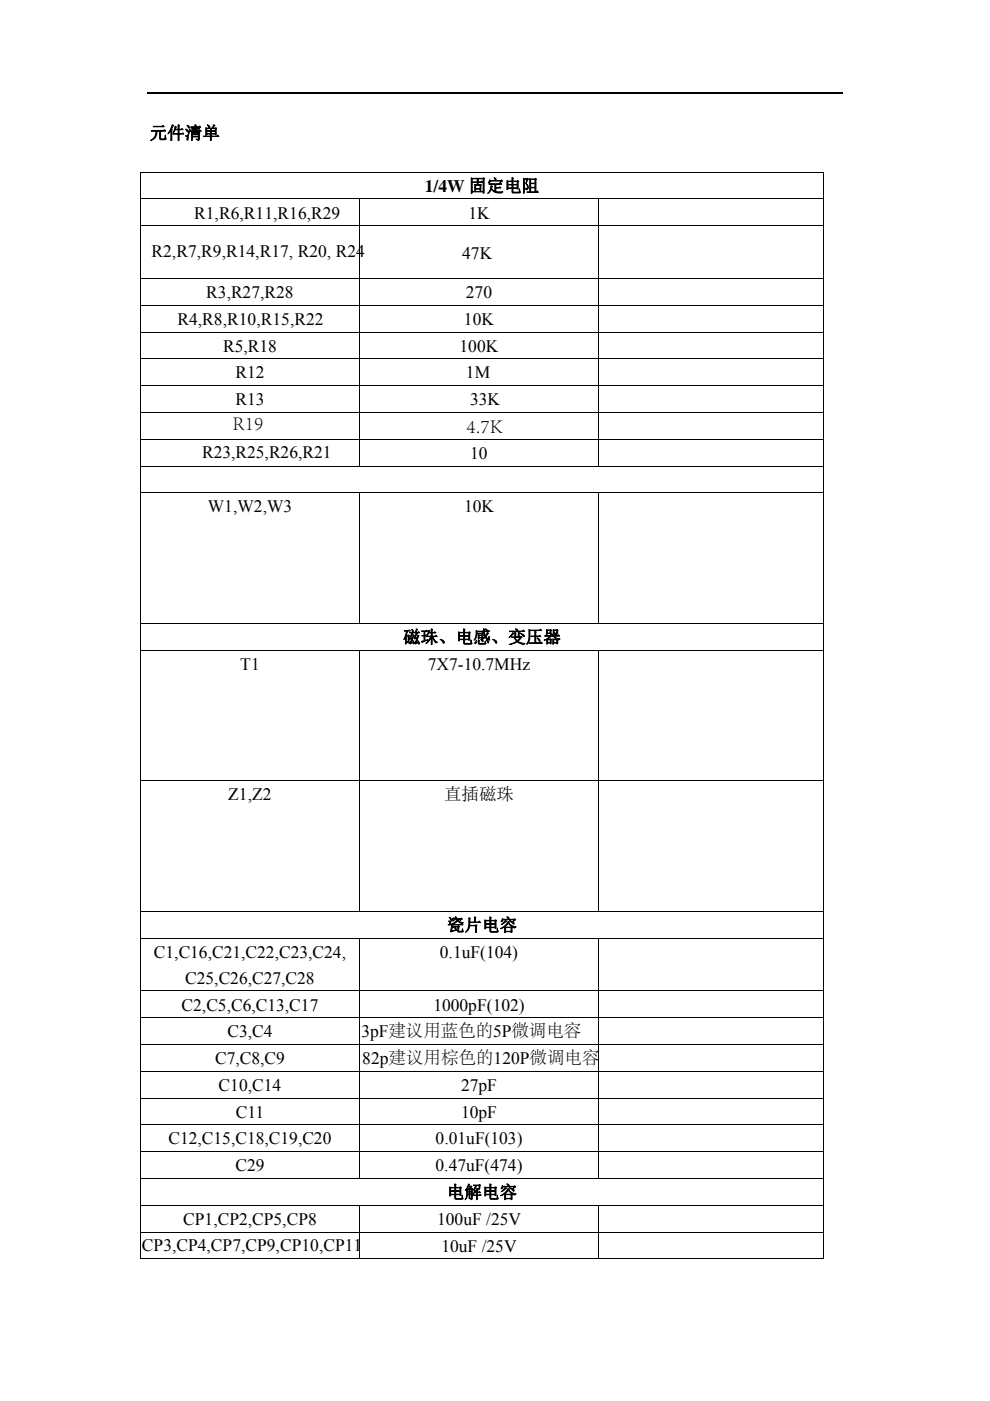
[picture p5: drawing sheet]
<svg xmlns="http://www.w3.org/2000/svg" width="210mm" height="297mm" viewBox="0 0 210 297" stroke-linecap="round" stroke-linejoin="round" font-family="sans-serif">
<defs><g id="words">
<g font-size="4.2">
<text x="49.3" y="91.2">R19</text>
<text x="99" y="91.7">4.7K</text>
</g>
<g font-size="3.7">
<text x="31.7" y="29.5">元件清单</text>
<text x="90.1" y="40.7">1/4W 固定电阻</text>
<text x="41.2" y="46.3">R1,R6,R11,R16,R29</text>
<text x="99.3" y="46.3">1K</text>
<text x="32.1" y="54.6">R2,R7,R9,R14,R17, R20, R24</text>
<text x="98" y="54.8">47K</text>
<text x="43.8" y="63.2">R3,R27,R28</text>
<text x="98.8" y="63.2">270</text>
<text x="37.6" y="69">R4,R8,R10,R15,R22</text>
<text x="98.4" y="68.9">10K</text>
<text x="47.3" y="74.6">R5,R18</text>
<text x="97.5" y="74.6">100K</text>
<text x="49.9" y="80.2">R12</text>
<text x="98.8" y="80.2">1M</text>
<text x="49.9" y="85.9">R13</text>
<text x="99.7" y="85.9">33K</text>
<text x="42.9" y="97.2">R23,R25,R26,R21</text>
<text x="99.7" y="97.3">10</text>
<text x="44.1" y="108.6">W1,W2,W3</text>
<text x="98.4" y="108.6">10K</text>
<text x="85.5" y="136.3">磁珠、电感、变压器</text>
<text x="51" y="142">T1</text>
<text x="90.7" y="142">7X7-10.7MHz</text>
<text x="48.4" y="169.7">Z1,Z2</text>
<text x="94.2" y="169.7">直插磁珠</text>
<text x="94.8" y="197.4">瓷片电容</text>
<text x="32.6" y="203.1">C1,C16,C21,C22,C23,C24,</text>
<text x="93.3" y="203.1">0.1uF(104)</text>
<text x="39.3" y="208.6">C25,C26,C27,C28</text>
<text x="38.5" y="214.3">C2,C5,C6,C13,C17</text>
<text x="91.9" y="214.3">1000pF(102)</text>
<text x="48.2" y="219.9">C3,C4</text>
<text x="76.7" y="219.9">3pF建议用蓝色的5P微调电容</text>
<text x="45.6" y="225.6">C7,C8,C9</text>
<text x="76.8" y="225.6">82p建议用棕色的120P微调电容</text>
<text x="46.4" y="231.3">C10,C14</text>
<text x="97.8" y="231.3">27pF</text>
<text x="50" y="237">C11</text>
<text x="97.8" y="237">10pF</text>
<text x="35.7" y="242.7">C12,C15,C18,C19,C20</text>
<text x="92.4" y="242.7">0.01uF(103)</text>
<text x="49.9" y="248.3">C29</text>
<text x="92.4" y="248.3">0.47uF(474)</text>
<text x="94.8" y="254">电解电容</text>
<text x="38.9" y="259.7">CP1,CP2,CP5,CP8</text>
<text x="92.7" y="259.7">100uF /25V</text>
<text x="30.1" y="265.3">CP3,CP4,CP7,CP9,CP10,CP11</text>
<text x="93.6" y="265.4">10uF /25V</text>
</g>
</g></defs>
<path d="M31.2 19.6h147.6" fill="none" stroke="#000" stroke-width=".25"/>
<path d="M29.8 36.4h.1v.2h-.1zM174.5 36.4h.2v.2h-.2zM174.5 266.8h.2v.2h-.2z" fill="#000"/>
<g fill="none" stroke="#000" stroke-width=".21">
<path d="M29.8 36.5h144.9M29.8 36.6v5.5M174.6 36.6v5.5M29.8 42.2h144.9M29.8 47.9h144.9M29.8 59.1h144.9M29.8 42.3v5.5M29.8 47.9v11.1M29.8 59.1v5.5M76.2 42.3v5.5M76.2 47.9v11.1M76.2 59.1v5.5"/>
<path d="M127 42.3v5.5M127 47.9v11.1M127 59.1v5.5M174.6 42.3v5.5M174.6 47.9v11.1M174.6 59.1v5.5M29.8 64.7h144.9M29.8 70.4h144.9M29.8 76.1h144.9M29.8 64.8v5.5M29.8 70.5v5.5M29.8 76.2v5.5"/>
<path d="M76.2 64.8v5.5M76.2 70.5v5.5M76.2 76.2v5.5M127 64.8v5.5M127 70.5v5.5M127 76.2v5.5M174.6 64.8v5.5M174.6 70.5v5.5M174.6 76.2v5.5M29.8 81.8h144.9M29.8 87.4h144.9M29.8 93.1h144.9"/>
<path d="M29.8 98.8h144.9M29.8 81.9v5.5M29.8 87.5v5.5M29.8 93.2v5.5M29.8 98.9v5.5M76.2 81.9v5.5M76.2 87.5v5.5M76.2 93.2v5.5M127 81.9v5.5M127 87.5v5.5M127 93.2v5.5M174.6 81.9v5.5"/>
<path d="M174.6 87.5v5.5M174.6 93.2v5.5M174.6 98.9v5.5M29.8 104.5h144.9M29.8 104.6v27.5M76.2 104.6v27.5M127 104.6v27.5M174.6 104.6v27.5M29.8 132.2h144.9M29.8 137.9h144.9M29.8 132.3v5.5M29.8 137.9v27.6"/>
<path d="M76.2 137.9v27.6M127 137.9v27.6M174.6 132.3v5.5M174.6 137.9v27.6M29.8 165.5h144.9M29.8 165.6v27.6M76.2 165.6v27.6M127 165.6v27.6M174.6 165.6v27.6M29.8 193.3h144.9M29.8 198.9h144.9M29.8 193.3v5.5"/>
<path d="M29.8 199v11M76.2 199v11M127 199v11M174.6 193.3v5.5M174.6 199v11M29.8 210.1h144.9M29.8 215.8h144.9M29.8 210.2v5.5M29.8 215.9v5.5M76.2 210.2v5.5M76.2 215.9v5.5M127 210.2v5.5"/>
<path d="M127 215.9v5.5M174.6 210.2v5.5M174.6 215.9v5.5M29.8 221.5h144.9M29.8 227.1h144.9M29.8 232.8h144.9M29.8 238.5h144.9M29.8 221.6v5.5M29.8 227.2v5.5M29.8 232.9v5.5M29.8 238.6v5.5M76.2 221.6v5.5"/>
<path d="M76.2 227.2v5.5M76.2 232.9v5.5M76.2 238.6v5.5M127 221.6v5.5M127 227.2v5.5M127 232.9v5.5M127 238.6v5.5M174.6 221.6v5.5M174.6 227.2v5.5M174.6 232.9v5.5M174.6 238.6v5.5M29.8 244.2h144.9"/>
<path d="M29.8 249.9h144.9M29.8 255.5h144.9M29.8 244.3v5.5M29.8 250v5.5M29.8 255.6v5.5M76.2 244.3v5.5M76.2 255.6v5.5M127 244.3v5.5M127 255.6v5.5M174.6 244.3v5.5M174.6 250v5.5M174.6 255.6v5.5"/>
<path d="M29.8 261.2h144.9M29.8 266.9h46.3M29.8 261.3v5.7M76.2 261.3v5.7M76.3 266.9h50.6M127 261.3v5.7M127.1 266.9h47.4M174.6 261.3v5.7"/>
</g>
<use href="#words"/>
</svg>
